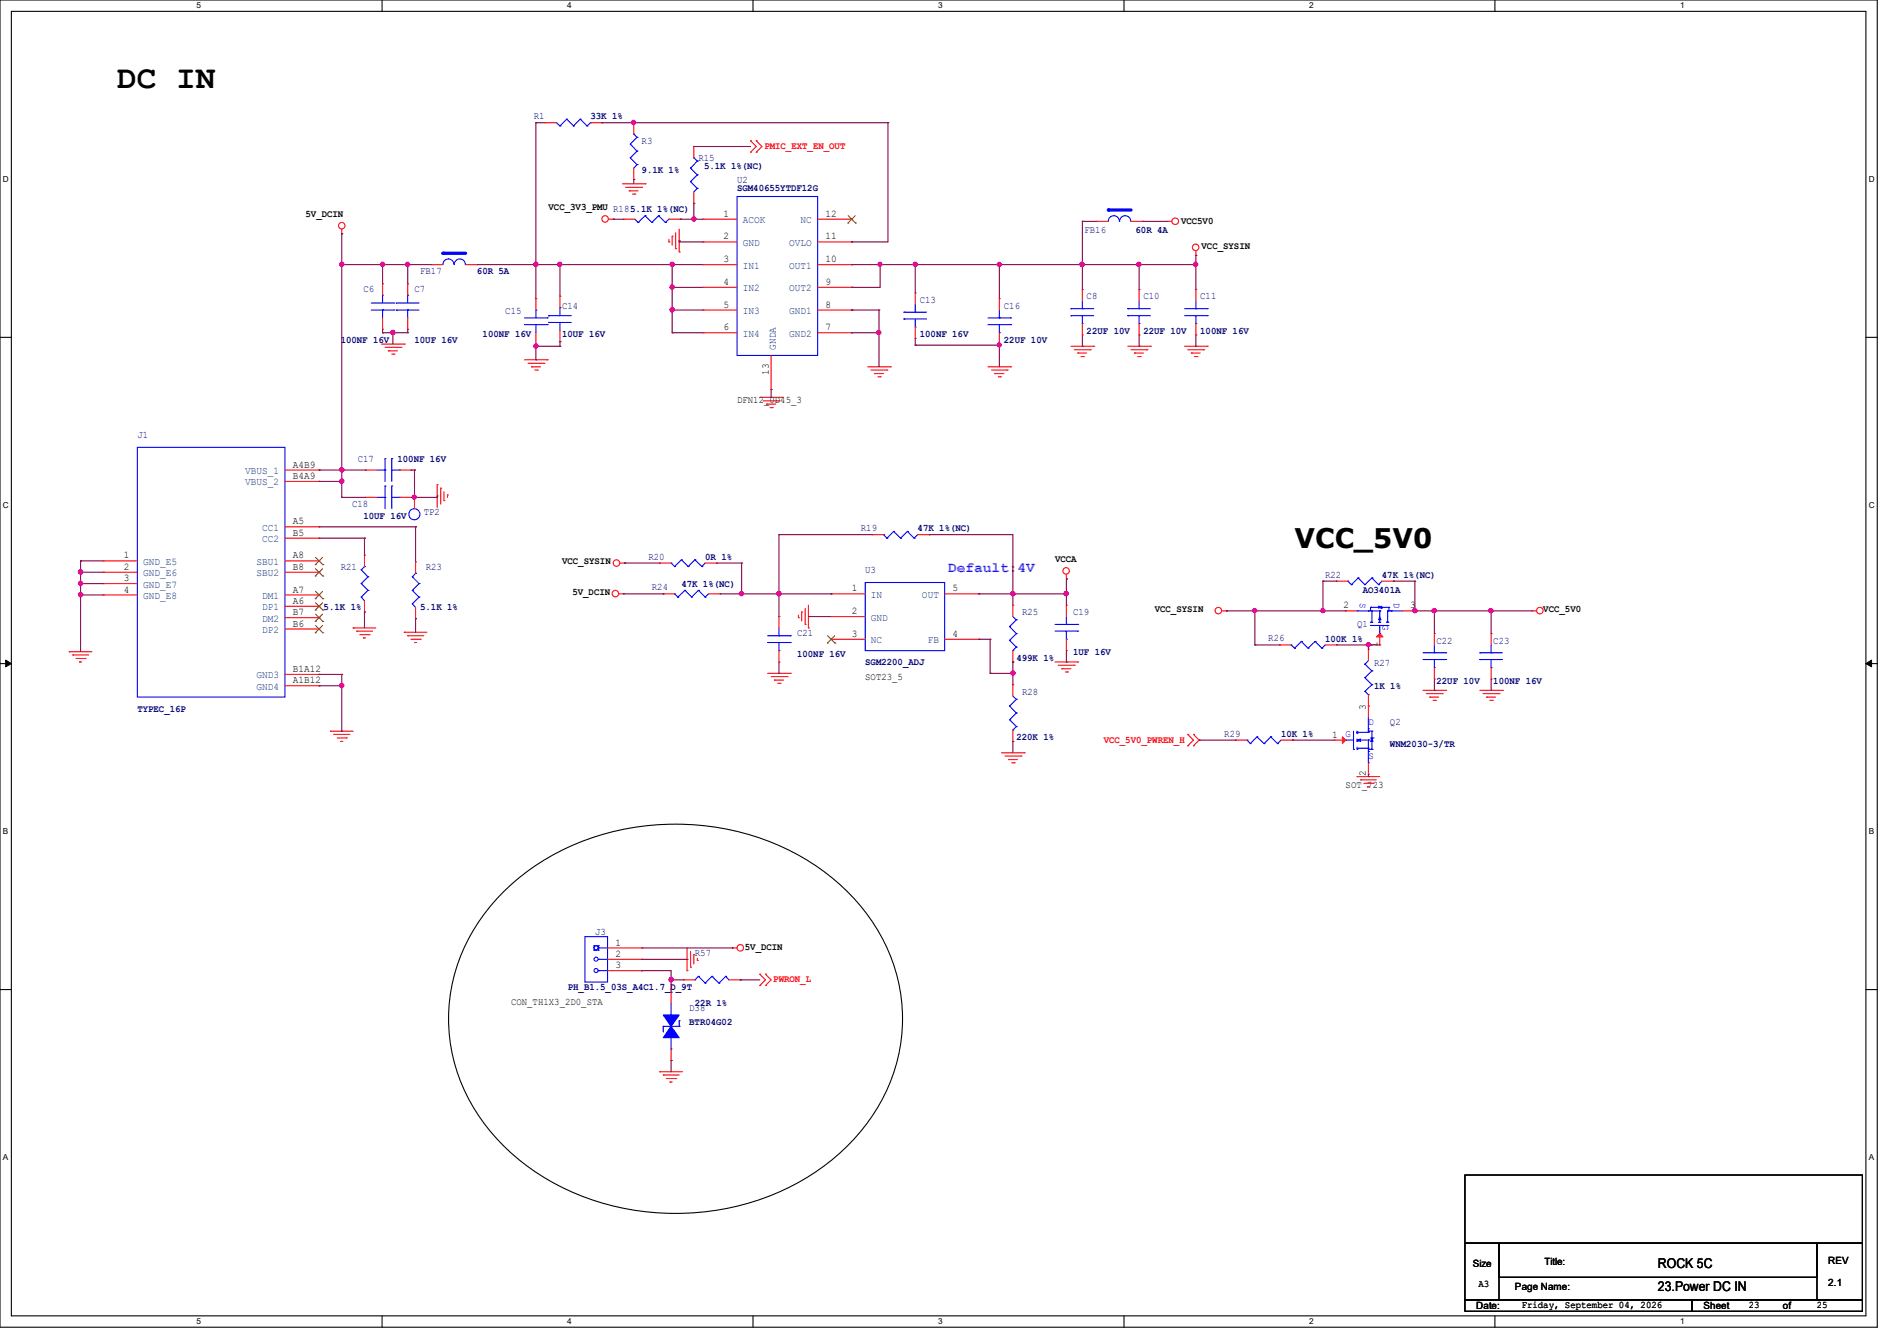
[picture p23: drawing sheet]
<svg xmlns="http://www.w3.org/2000/svg" width="297mm" height="210mm" viewBox="0 0 297 210" stroke-linecap="round" stroke-linejoin="round" font-family="sans-serif">
<defs><g id="words">
<text font-size="5.1" x="18.3" y="13.7">DC IN</text>
<text font-size="4.2" x="202.7" y="85.9">VCC_5V0</text>
<text font-size="2.3" fill="#7f00ff" x="148.5" y="89.5">Default:4V</text>
<g font-size="2.1">
<text x="259.6" y="202.1">23.Power DC IN</text>
<text x="259.6" y="198.6">ROCK 5C</text>
</g>
<g font-size="1.6" fill="#00007f">
<text x="83.6" y="18.7">R1</text>
<text x="92.5" y="18.7">33K 1%</text>
<text x="100.5" y="22.6">R3</text>
<text x="100.5" y="27.1">9.1K 1%</text>
<text x="109.3" y="25.2">R15</text>
<text x="110.2" y="26.5">5.1K 1%(NC)</text>
<text x="115.4" y="28.6">U2</text>
<text x="115.4" y="29.9">SGM40655YTDF12G</text>
<text x="169.8" y="36.4">FB16</text>
<text x="177.8" y="36.5">60R 4A</text>
<text x="56.9" y="45.7">C6</text>
<text x="64.9" y="45.7">C7</text>
<text x="65.8" y="42.8">FB17</text>
<text x="74.7" y="42.9">60R 5A</text>
<text x="144" y="47.5">C13</text>
<text x="170.1" y="46.9">C8</text>
<text x="179" y="46.9">C10</text>
<text x="187.9" y="46.9">C11</text>
<text x="53.3" y="53.7">100NF 16V</text>
<text x="64.9" y="53.7">10UF 16V</text>
<text x="75.6" y="52.8">100NF 16V</text>
<text x="79.1" y="49.2">C15</text>
<text x="88" y="48.3">C14</text>
<text x="88" y="52.8">10UF 16V</text>
<text x="144" y="52.8">100NF 16V</text>
<text x="157.2" y="48.3">C16</text>
<text x="157.2" y="53.7">22UF 10V</text>
<text x="170.1" y="52.3">22UF 10V</text>
<text x="179" y="52.3">22UF 10V</text>
<text x="187.9" y="52.3">100NF 16V</text>
<text x="21.5" y="68.6">J1</text>
<text x="56" y="72.3">C17</text>
<text x="62.2" y="72.4">100NF 16V</text>
<text x="55.1" y="79.5">C18</text>
<text x="56.9" y="81.3">10UF 16V</text>
<text x="66.3" y="80.7">TP2</text>
<text x="134.8" y="83.2">R19</text>
<text x="143.7" y="83.2">47K 1%(NC)</text>
<text x="53.3" y="89.2">R21</text>
<text x="66.7" y="89.2">R23</text>
<text x="101.5" y="87.6">R20</text>
<text x="110.4" y="87.7">0R 1%</text>
<text x="135.5" y="89.8">U3</text>
<text x="50.7" y="95.5">5.1K 1%</text>
<text x="65.8" y="95.5">5.1K 1%</text>
<text x="102.1" y="92.5">R24</text>
<text x="106.7" y="91.9">47K 1%(NC)</text>
<text x="207.5" y="90.5">R22</text>
<text x="213.4" y="92.8">AO3401A</text>
<text x="216.4" y="90.5">47K 1%(NC)</text>
<text x="124.8" y="99.6">C21</text>
<text x="160" y="96.3">R25</text>
<text x="168" y="96.3">C19</text>
<text x="198.6" y="100.5">R26</text>
<text x="207.5" y="100.5">100K 1%</text>
<text x="212.5" y="98.1">Q1</text>
<text x="224.9" y="100.8">C22</text>
<text x="233.8" y="100.8">C23</text>
<text x="124.8" y="103">100NF 16V</text>
<text x="135.5" y="104.2">SGM2200_ADJ</text>
<text x="159.1" y="103.5">499K 1%</text>
<text x="168" y="102.6">1UF 16V</text>
<text x="215.1" y="104.3">R27</text>
<text x="215.1" y="107.9">1K 1%</text>
<text x="224.9" y="107.1">22UF 10V</text>
<text x="233.8" y="107.1">100NF 16V</text>
<text x="21.5" y="111.5">TYPEC_16P</text>
<text x="160" y="108.8">R28</text>
<text x="217.6" y="113.6">Q2</text>
<text x="159.1" y="115.9">220K 1%</text>
<text x="191.7" y="115.4">R29</text>
<text x="200.6" y="115.4">10K 1%</text>
<text x="217.6" y="117">WNM2030-3/TR</text>
<text x="93.2" y="146.5">J3</text>
<text x="108.8" y="149.7">R57</text>
<text x="88.9" y="155.1">PH_B1.5_03S_A4C1.7_D_9T</text>
<text x="107.9" y="158.4">D38</text>
<text x="107.9" y="160.6">BTR04G02</text>
<text x="108.8" y="157.6">22R 1%</text>
</g>
<g font-size="1.6" fill="#f00">
<text x="119.7" y="23.3">PMIC_EXT_EN_OUT</text>
<text x="172.8" y="116.3">VCC_5V0_PWREN_H</text>
<text x="121.1" y="153.8">PWRON_L</text>
</g>
<g font-size="1.6">
<text x="47.8" y="34">5V_DCIN</text>
<text x="85.9" y="32.9">VCC_3V3_PMU R185.1K 1%(NC)</text>
<text x="113.3" y="34">1</text>
<text x="129.2" y="34">12</text>
<text x="184.9" y="35.1">VCC5V0</text>
<text x="113.3" y="37.5">2</text>
<text x="113.3" y="41.1">3</text>
<text x="129.2" y="37.5">11</text>
<text x="129.2" y="41.1">10</text>
<text x="188.1" y="38.9">VCC_SYSIN</text>
<text x="113.3" y="44.6">4</text>
<text x="129.2" y="44.6">9</text>
<text x="113.3" y="51.7">6</text>
<text x="113.3" y="48.2">5</text>
<text x="129.2" y="51.7">7</text>
<text x="129.2" y="48.2">8</text>
<text x="120.4" y="58.7" transform="rotate(-90 120.4 58.7)">13</text>
<text x="115.4" y="63.1">DFN12_0D45_3</text>
<text x="45.8" y="73.2">A4B9</text>
<text x="45.8" y="75">B4A9</text>
<text x="45.8" y="82.1">A5</text>
<text x="45.8" y="83.9">B5</text>
<text x="19.4" y="87.5">1</text>
<text x="19.4" y="89.2">2</text>
<text x="45.8" y="87.5">A8</text>
<text x="45.8" y="89.2">B8</text>
<text x="88" y="88.4">VCC_SYSIN</text>
<text x="165.2" y="88.1">VCCA</text>
<text x="19.4" y="91">3</text>
<text x="19.4" y="92.8">4</text>
<text x="45.8" y="94.6">A6</text>
<text x="45.8" y="92.8">A7</text>
<text x="89.6" y="93.2">5V_DCIN</text>
<text x="133.3" y="92.6">1</text>
<text x="149.1" y="92.6">5</text>
<text x="180.8" y="95.8">VCC_SYSIN</text>
<text x="210.4" y="95.3">2</text>
<text x="220.8" y="95.3">3</text>
<text x="241.6" y="95.8">VCC_5V0</text>
<text x="45.8" y="96.4">B7</text>
<text x="45.8" y="98.1">B6</text>
<text x="133.3" y="96.2">2</text>
<text x="133.3" y="99.7">3</text>
<text x="149.1" y="99.7">4</text>
<text x="215.6" y="101.3" transform="rotate(-90 215.6 101.3)">1</text>
<text x="45.8" y="107">A1B12</text>
<text x="45.8" y="105.2">B1A12</text>
<text x="135.5" y="106.5">SOT23_5</text>
<text x="213.9" y="111.1" transform="rotate(-90 213.9 111.1)">3</text>
<text x="208.6" y="115.5">1</text>
<text x="210.7" y="123.4">SOT_723</text>
<text x="213.9" y="121.6" transform="rotate(-90 213.9 121.6)">2</text>
<text x="96.4" y="148.1">1</text>
<text x="96.4" y="149.9">2</text>
<text x="116.6" y="148.8">5V_DCIN</text>
<text x="96.4" y="151.6">3</text>
<text x="80" y="157.3">CON_TH1X3_2D0_STA</text>
<text x="286.3" y="197.9">REV</text>
<text x="230.6" y="198.5">Size</text>
<text x="231.5" y="201.6">A3</text>
<text x="237.2" y="202">Page Name:</text>
<text x="241.8" y="198.1">Title:</text>
<text x="286.3" y="201.5">2.1</text>
<text x="231.1" y="205">Date:</text>
<text x="238.2" y="204.8">Friday, September 04, 2026</text>
<text x="266.7" y="205">Sheet</text>
<text x="273.8" y="204.8">23</text>
<text x="279.1" y="205">of</text>
<text x="284.5" y="204.8">25</text>
</g>
<g font-size="1.6" fill="#003f7f">
<text x="116.3" y="35">ACOK</text>
<text x="125.3" y="35">NC</text>
<text x="116.3" y="38.5">GND</text>
<text x="123.6" y="38.5">OVLO</text>
<text x="116.3" y="42.1">IN1</text>
<text x="116.3" y="45.6">IN2</text>
<text x="123.6" y="42.1">OUT1</text>
<text x="123.6" y="45.6">OUT2</text>
<text x="116.3" y="52.7">IN4</text>
<text x="116.3" y="49.2">IN3</text>
<text x="123.6" y="52.7">GND2</text>
<text x="123.6" y="49.2">GND1</text>
<text x="121.5" y="54.8" transform="rotate(-90 121.5 54.8)">GNDA</text>
<text x="38.4" y="74.3">VBUS_1</text>
<text x="38.4" y="76">VBUS_2</text>
<text x="41.1" y="83.1">CC1</text>
<text x="22.4" y="88.5">GND_E5</text>
<text x="40.2" y="88.5">SBU1</text>
<text x="41.1" y="84.9">CC2</text>
<text x="22.4" y="90.3">GND_E6</text>
<text x="22.4" y="92">GND_E7</text>
<text x="22.4" y="93.8">GND_E8</text>
<text x="40.2" y="90.3">SBU2</text>
<text x="41.1" y="95.6">DP1</text>
<text x="41.1" y="93.8">DM1</text>
<text x="136.4" y="93.6">IN</text>
<text x="144.4" y="93.6">OUT</text>
<text x="41.1" y="97.4">DM2</text>
<text x="41.1" y="99.1">DP2</text>
<text x="136.4" y="97.2">GND</text>
<text x="136.4" y="100.8">NC</text>
<text x="145.2" y="100.8">FB</text>
<text x="40.2" y="106.3">GND3</text>
<text x="40.2" y="108">GND4</text>
</g>
<g font-size="1.6" fill="#00f">
<text x="212.9" y="94.4" transform="rotate(90 212.9 94.4)">S</text>
<text x="218.2" y="94.4" transform="rotate(90 218.2 94.4)">D</text>
<text x="216.4" y="98" transform="rotate(90 216.4 98)">G</text>
<text x="214.2" y="113.6">D</text>
<text x="210.7" y="115.4">G</text>
<text x="214.2" y="118.9">S</text>
</g>
<g font-size="1.3">
<text x="30.8" y="1.3">5</text>
<text x="88.8" y="1.3">4</text>
<text x="146.9" y="1.3">3</text>
<text x="205" y="1.3">2</text>
<text x="263.1" y="1.3">1</text>
<text x=".5" y="28.4">D</text>
<text x="292.6" y="28.4">D</text>
<text x=".5" y="79.5">C</text>
<text x="292.6" y="79.5">C</text>
<text x=".5" y="130.6">B</text>
<text x="292.6" y="130.6">B</text>
<text x=".5" y="181.7">A</text>
<text x="292.6" y="181.7">A</text>
<text x="30.8" y="207.4">5</text>
<text x="88.8" y="207.4">4</text>
<text x="146.9" y="207.4">3</text>
<text x="205" y="207.4">2</text>
<text x="263.1" y="207.4">1</text>
</g>
</g></defs>
<path d="M0 0h293.9v207.9h-293.9zM1.8 1.8h290.3v204.3h-290.3z" fill="none" stroke="#000" stroke-width=".17"/>
<g fill="#fff">
<path d="M30.8 .2h.7v1.4h-.7z"/>
<path d="M30.8 206.2h.7v1.4h-.7z"/>
</g>
<path d="M59.8 0v1.8M59.8 206.1v1.8" fill="none" stroke="#000" stroke-width=".17"/>
<g fill="#fff">
<path d="M88.8 .2h.7v1.4h-.7z"/>
<path d="M88.8 206.2h.7v1.4h-.7z"/>
</g>
<path d="M117.9 0v1.8M117.9 206.1v1.8" fill="none" stroke="#000" stroke-width=".17"/>
<g fill="#fff">
<path d="M146.9 .2h.7v1.4h-.7z"/>
<path d="M146.9 206.2h.7v1.4h-.7z"/>
</g>
<path d="M176 0v1.8M176 206.1v1.8" fill="none" stroke="#000" stroke-width=".17"/>
<g fill="#fff">
<path d="M205 .2h.7v1.4h-.7z"/>
<path d="M205 206.2h.7v1.4h-.7z"/>
</g>
<path d="M234.1 0v1.8M234.1 206.1v1.8" fill="none" stroke="#000" stroke-width=".17"/>
<g fill="#fff">
<path d="M263.1 .2h.6v1.4h-.6z"/>
<path d="M263.1 206.2h.6v1.4h-.6z"/>
<path d="M.5 27.3h.9v1.4h-.9z"/>
<path d="M292.6 27.3h.9v1.4h-.9z"/>
<path d="M.5 78.4h.9v1.4h-.9z"/>
<path d="M292.6 78.4h.9v1.4h-.9z"/>
</g>
<path d="M0 52.8h1.8M292.1 52.8h1.8" fill="none" stroke="#000" stroke-width=".17"/>
<g fill="#fff">
<path d="M.5 129.5h.8v1.4h-.8z"/>
<path d="M292.6 129.5h.8v1.4h-.8z"/>
</g>
<path d="M0 103.9h1.8M292.1 103.9h1.8" fill="none" stroke="#000" stroke-width=".17"/>
<path d="M.9 103.4l.9 .5-.9 .5zM292.1 103.9l.9-.5v1z" fill="#000" stroke="#000" stroke-width=".16"/>
<g fill="#fff">
<path d="M.5 180.5h.8v1.4h-.8z"/>
<path d="M292.6 180.5h.8v1.4h-.8z"/>
</g>
<path d="M0 155h1.8M78.3 140.3a38.3 38.3 0 0 1 30-11.1 37.3 37.3 0 0 1 26.4 12.7 27.1 27.1 0 0 1-1.4 36.9 38.3 38.3 0 0 1-30.1 11.2 37.3 37.3 0 0 1-26.4-12.8 27.1 27.1 0 0 1 1.5-36.9zM292.1 155h1.8M229.4 184h62.2v10.7h-62.2zM229.4 194.7h5.3v8.9h-5.3zM234.7 194.7h49.8v5.3h-49.8zM284.5 194.7h7.1v8.9h-7.1zM229.4 203.6h35.5v1.8h-35.5zM234.7 203.6h53.3M264.9 203.6h26.7v1.8h-26.7zM288 203.6h.1" fill="none" stroke="#000" stroke-width=".17"/>
<g fill="none" stroke="#f00" stroke-width=".17">
<path d="M99.2 19.2h.1M99.2 19.2v1.8M53.5 36.6h.1M53.5 35.9v.7M95.3 34.3h.7M96 34.3h.1M97.5 28.8h3.5M98 29.3h2.5M98.5 29.9h.1M98.5 29.9h1.4M99 30.4h.4M99.2 28.1h.1"/>
<path d="M99.2 26.3v1.8M99.4 30.4h.1M100.5 29.3h.1M101 28.8h.1M104.7 37.9h.1M104.7 37.5v.4M105.2 37h.1M105.2 37v1.4M105.8 38.9h.1M105.8 36.4v2.5M106.3 39.5h.1M106.3 35.9v3.6"/>
<path d="M117.5 23.8h.1M117.5 22.1h.1M117.5 22.1l.9 .8-.9 .9M118.4 23.8h.1M118.4 22.1h.1M118.4 22.1l.9 .8-.9 .9M182.8 34.7h.1M182.8 34.7h.7M187.2 39.3v.7M59.7 53.9h3.6M60.3 54.4h2.5M60.8 54.9h.1"/>
<path d="M60.8 54.9h1.4M61.3 55.5h.4M61.7 55.5h.1M62.8 54.4h.1M63.3 53.9h.1M82.1 56.3h3.6M82.7 56.9h2.5M83.2 57.4h.1M83.2 57.4h1.4M83.7 58h.4M84.1 58h.1M85.2 56.9h.1"/>
<path d="M85.7 56.3h.1M135.8 57.4h3.6M136.4 58h2.5M136.9 58.5h.1M136.9 58.5h1.4M137.5 59h.3M137.8 59h.1M138.9 58h.1M139.4 57.4h.1M154.7 57.4h3.5M155.2 58h2.5M155.7 58.5h.1"/>
<path d="M155.7 58.5h1.5M156.3 59h.3M156.5 46.8h.1M156.5 53.9h.1M156.5 46.8v1.8M156.5 52.1v1.8M156.6 59h.1M157.7 58h.1M158.2 57.4h.1M167.7 54.2h3.5M168.2 54.8h2.5M168.7 55.3h.1"/>
<path d="M168.7 55.3h1.4M169.2 55.8h.4M169.6 55.8h.1M170.7 54.8h.1M171.2 54.2h.1M176.6 54.2h3.5M177.1 54.8h2.5M177.6 55.3h.1M177.6 55.3h1.4M178.1 55.8h.4M178.5 55.8h.1M179.6 54.8h.1"/>
<path d="M180.1 54.2h.1M185.5 54.2h3.5M186 54.8h2.5M186.5 55.3h.1M186.5 55.3h1.4M187 55.8h.4M187.2 40h.1M187.4 55.8h.1M188.5 54.8h.1M189 54.2h.1M68.5 75.9h.1M68.5 75.9v3.6"/>
<path d="M69 76.5h.1M69 76.5v2.5M69.5 78.4h.1M69.5 77v1.4M70.1 77.5h.1M70.1 77.5v.4M119 62.2h3.5M119.5 62.8h2.5M120 63.3h.1M120 63.3h1.5M120.6 63.8h.3M120.9 63.8h.1"/>
<path d="M122 62.8h.1M122.5 62.2h.1M55.3 98.3h.1M55.3 98.3h3.5M55.8 98.8h.1M55.8 98.8h2.5M56.3 99.4h1.5M56.9 99.9h.1M56.9 99.9h.3M57.8 99.4h.1M63.3 99h.1M63.3 99h3.5"/>
<path d="M63.8 99.6h.1M63.8 99.6h2.5M96.9 93h.7M97.1 88.2h.7M97.6 93h.1M97.8 88.2h.1M122 96.6h.1M122 96.6v1.7M125 96.7h.1M125 96.4v.3M125.5 95.8h.1M125.5 95.8v1.4"/>
<path d="M126.1 97.8h.1M126.1 95.3v2.5M126.6 98.3h.1M126.6 94.8v3.5M136.6 83.7h.1M136.6 83.7h1.7M143.7 83.7h1.8M145.5 83.7h.1M167 90.7h.1M167 94.8h.1M167 90v.7M167 94.8v1.8"/>
<path d="M191.3 95.7h.7M192 95.7h.1M239.9 95.7h.1M239.9 95.7h.7M10.8 102.1h.1M10.8 102.1h3.6M11.4 102.6h.1M11.4 102.6h2.5M11.9 103.1h1.4M12.4 103.7h.1M12.4 103.7h.4M13.3 103.1h.1"/>
<path d="M51.7 114.5h.1M51.7 114.5h3.6M52.3 115h.1M52.3 115h2.5M52.8 115.6h1.4M53.3 116.1h.1M53.3 116.1h.4M54.2 115.6h.1M64.3 100.1h1.5M64.9 100.6h.1M64.9 100.6h.3M65.8 100.1h.1"/>
<path d="M120.2 105.5h3.5M120.7 106h2.5M121.2 106.5h.1M121.2 106.5h1.5M121.8 107h.3M122 103.7h.1M122 101.9v1.8M122.1 107h.1M123.2 106h.1M123.7 105.5h.1M156.8 117.9h3.6M157.4 118.4h2.5"/>
<path d="M157.9 119h.1M157.9 119h1.4M158.4 119.5h.4M158.8 119.5h.1M159.9 118.4h.1M160.4 117.9h.1M165.2 103.7h3.5M165.7 104.2h2.5M166.2 104.7h.1M166.2 104.7h1.5M166.8 105.2h.3M167 101.9h.1"/>
<path d="M167 100.1v1.8M167.1 105.2h.1M168.2 104.2h.1M168.7 103.7h.1M186 116.8h.1M186 115h.1M186 115l.9 .9-.9 .9M186.9 115h.1M186.9 116.8h.1M186.9 115l.8 .9-.8 .9M200.4 101h.1M200.4 101h1.7"/>
<path d="M207.5 101h1.8M209.3 101h.1M222.8 108.1h3.6M223.3 108.6h2.5M223.9 109.2h.1M223.9 109.2h1.4M224.4 109.7h.3M224.7 109.7h.1M225.8 108.6h.1M226.4 108.1h.1M231.7 108.1h3.5M232.2 108.6h2.5"/>
<path d="M232.7 109.2h.1M232.7 109.2h1.4M233.3 109.7h.3M233.6 109.7h.1M234.7 108.6h.1M235.2 108.1h.1M212.5 121.6h.1M212.5 121.6h3.5M213 122.1h.1M213 122.1h2.5M213.5 122.7h1.5M214.1 123.2h.1"/>
<path d="M214.1 123.2h.3M215 122.7h.1M107.6 152h.1M107.6 148.5v3.5M108.1 151.5h.1M108.1 149v2.5M108.6 149.5h.1M108.6 149.5v1.5M109.2 150.4h.1M109.2 150.1v.3M114.7 148.5h.1M114.7 148.5h.7"/>
<path d="M119 154.3h.1M119 152.6h.1M119 152.6l.8 .9-.8 .8M119.8 154.3h.1M119.8 152.6h.1M119.8 152.6l.9 .9-.9 .8M103.3 167.9h.1M103.3 167.9h3.5M103.8 168.4h.1M103.8 168.4h2.5M104.4 168.9h1.4M104.9 169.5h.1"/>
<path d="M104.9 169.5h.3M105.8 168.9h.1"/>
<circle cx="53.5" cy="35.3" r=".51"/>
<circle cx="94.7" cy="34.3" r=".51"/>
<circle cx="184" cy="34.6" r=".52"/>
<circle cx="187.2" cy="38.7" r=".51"/>
<circle cx="96.4" cy="93" r=".51"/>
<circle cx="96.5" cy="88.2" r=".51"/>
<circle cx="166.9" cy="89.4" r=".51"/>
<circle cx="190.8" cy="95.6" r=".51"/>
<circle cx="241.1" cy="95.6" r=".51"/>
<circle cx="115.9" cy="148.4" r=".51"/>
</g>
<g fill="none" stroke="#00f" stroke-width=".17">
<path d="M98.7 24.7h.1M98.7 22.6h.1M98.7 24.7l1 1.1M98.7 22.6l1 1.1M99.2 21h.1M99.2 21l.5 .5M99.7 25.8h.1M99.7 23.7h.1M99.7 21.5h.1M99.7 25.8l-.5 .5M99.7 23.7l-1 1M99.7 21.5l-1 1.1"/>
<path d="M173.5 34.7a.87 .87 0 0 1 .9-.9 .87 .87 0 0 1 .9 .9M175.3 34.7a.87 .87 0 0 1 .9-.9 .87 .87 0 0 1 .8 .9M154.7 50.8h3.5M154.7 49.8h3.5M156.5 52.1h.1M156.5 49.8h.1M156.5 48.6v1.2M156.5 50.8v1.3M158.2 50.8h.1M158.2 49.8h.1M120.2 99.6h3.5M122 99.6h.1"/>
<path d="M122 98.3v1.3M123.7 99.6h.1M138.3 83.7h.1M138.3 83.7l.6 .6M138.9 84.3h.1M139.9 83.2h.1M139.9 83.2l1.1 1.1M139.9 83.2l-1 1.1M141 84.3h.1M142.1 83.2h.1M142.1 83.2l1 1.1M142.1 83.2l-1.1 1.1"/>
<path d="M143.1 84.3h.1M143.7 83.7l-.6 .6M165.2 98.8h3.5M165.2 97.8h3.5M167 97.8h.1M167 96.6v1.2M167 98.8v1.3M168.7 98.8h.1M168.7 97.8h.1M120.2 100.6h3.5M122 101.9h.1M122 100.6v1.3"/>
<path d="M123.7 100.6h.1M167 100.1h.1M202.1 101h.1M202.1 101l.6 .5M202.7 101.5h.1M203.8 100.5h.1M203.8 100.5l1 1M203.8 100.5l-1.1 1M204.8 101.5h.1M205.9 100.5h.1M205.9 100.5l1.1 1M205.9 100.5l-1.1 1"/>
<path d="M207 101.5h.1M207.5 101l-.5 .5"/>
</g>
<path d="M173.5 32.9h3.6" fill="none" stroke="#00f" stroke-width=".51"/>
<circle cx="173.5" cy="32.9" r=".25" fill="#00f"/>
<g fill="none" stroke="#f00" stroke-width=".17">
<path d="M85.3 19.2h.1M85.3 19.2h1.8M92.5 19.2h1.7M94.2 19.2h.1M110.1 34.3h.1M110.1 37.9h.1M110.1 37.9h5.3M110.1 34.3h5.3M128 37.9h5.4M128 34.3h5.4M133.4 37.9h.1M133.4 34.3h.1"/>
<path d="M171.7 34.7h.1M171.7 34.7h1.8M177.1 34.7h1.8M178.9 34.7h.1M59.9 51.6h.1M59.9 44.4h.1M59.9 44.4v1.8M59.9 49.8v1.8M63.8 51.6h.1M63.8 44.4h.1M63.8 44.4v1.8M63.8 49.8v1.8"/>
<path d="M87.7 53.5h.1M87.7 46.4h.1M87.7 46.4v1.8M87.7 51.7v1.8M110.1 52.1h.1M110.1 41.4h.1M110.1 45h.1M110.1 48.6h.1M110.1 52.1h5.3M110.1 41.4h5.3M110.1 45h5.3M110.1 48.6h5.3"/>
<path d="M120.7 55.7v5.3M128 52.1h5.4M128 41.4h5.4M128 45h5.4M128 48.6h5.4M133.4 52.1h.1M133.4 41.4h.1M133.4 45h.1M133.4 48.6h.1M169.5 45.3h.1M169.5 52.5h.1M169.5 45.3v1.8"/>
<path d="M169.5 50.7v1.8M187.2 45.3h.1M187.2 52.5h.1M187.2 45.3v1.8M187.2 50.7v1.8M120.7 61h.1M57.1 95.8h.1M57.1 87h.1M57.1 87v1.7M57.1 94.1v1.7M65.1 96.9h.1M65.1 88h.1"/>
<path d="M65.1 88v1.8M65.1 95.1v1.8M158.6 94.8h.1M158.6 94.8v1.8M210.7 95.7h.1M210.7 95.7h1.8M216 99.2v1.8M219.6 95.7h1.8M221.4 95.7h.1M158.6 103.7h.1M158.6 107.2h.1M158.6 116.1h.1"/>
<path d="M158.6 101.9v1.8M158.6 107.2v1.8M158.6 114.3v1.8M216 101h.1M95.1 148.5h5.4M95.1 150.2h5.4M95.1 152h5.4M100.5 148.5h.1M100.5 150.2h.1M100.5 152h.1M107 153.5h.1M107 153.5h1.8"/>
<path d="M114.1 153.5h1.8M115.9 153.5h.1"/>
</g>
<g fill="none" stroke="#00f" stroke-width=".17">
<path d="M87.1 19.2l.6 .5M87.7 19.7h.1M88.7 18.7h.1M88.7 18.7l-1 1M88.7 18.7l1.1 1M89.8 19.7h.1M90.8 18.7h.1M90.8 18.7l-1 1M90.8 18.7l1.1 1M91.9 19.7h.1M92.5 19.2h.1M92.5 19.2l-.6 .5"/>
<path d="M115.4 30.8h12.6v24.9h-12.6zM58.1 47.5h3.6M58.1 48.6h3.6M59.9 46.2h.1M59.9 48.6h.1M59.9 46.2v1.3M59.9 48.6v1.2M61.7 47.5h.1M61.7 48.6h.1M62.1 47.5h.1M62.1 48.6h.1M62.1 47.5h3.5"/>
<path d="M62.1 48.6h3.5M63.8 46.2h.1M63.8 48.6h.1M63.8 46.2v1.3M63.8 48.6v1.2M69.3 41.4a.87 .87 0 0 1 .9-.8 .87 .87 0 0 1 .9 .8M71.1 41.4a.87 .87 0 0 1 .9-.8 .87 .87 0 0 1 .9 .8M85.9 49.4h.1M85.9 50.5h.1M85.9 49.4h3.6M85.9 50.5h3.6M87.7 48.2h.1"/>
<path d="M87.7 50.5h.1M87.7 48.2v1.2M87.7 50.5v1.2M167.7 49.4h.1M167.7 48.3h.1M167.7 49.4h3.5M167.7 48.3h3.5M169.5 50.7h.1M169.5 48.3h.1M169.5 47.1v1.2M169.5 49.4v1.3M185.5 49.4h3.5"/>
<path d="M185.5 48.3h3.5M187.2 50.7h.1M187.2 48.3h.1M187.2 47.1v1.2M187.2 49.4v1.3M189 49.4h.1M189 48.3h.1M56.6 93.5h.1M56.6 91.4h.1M56.6 89.2h.1M56.6 93.5l.5 .6M56.6 91.4l1 1.1"/>
<path d="M56.6 89.2l1 1.1M57.1 88.7h.1M57.1 88.7l-.5 .5M57.6 92.5h.1M57.6 90.3h.1M57.6 92.5l-1 1M57.6 90.3l-1 1.1M64.6 94.6h.1M64.6 92.5h.1M64.6 90.3h.1M64.6 94.6l.5 .5M64.6 92.5l1 1"/>
<path d="M64.6 90.3l1 1.1M65.1 89.8h.1M65.1 89.8l-.5 .5M65.6 93.5h.1M65.6 91.4h.1M65.6 93.5l-1 1.1M65.6 91.4l-1 1.1M158.1 98.1h.1M158.1 98.1l1 1.1M158.6 96.6l.5 .5M159.1 97.1h.1M159.1 99.2h.1"/>
<path d="M159.1 97.1l-1 1M159.1 99.2l-1 1.1M212.5 95.7h.1M212.5 95.7h3.5M214.2 95.7h.1M214.6 95.1h.1M214.6 97.5h.1M214.6 98h.1M214.6 95.1v.6M214.6 95.1h1.3M214.6 97.5h.4M214.6 98h2.9"/>
<path d="M214.8 95.7h.1M214.8 95.7v1.8M215.9 97.5h.1M215.9 95h.1M215.9 97.5h.3M215.9 95v.3M216 99.2h.1M216 95.7h.1M216 97.1h.1M216 95.7v.9M216 97.1v.4M216 98v1.2"/>
<path d="M216.4 95.1h1.1M217.1 97.5h.1M217.1 97.5h.4M217.3 95.7h.1M217.3 97.5h.1M217.3 95.7h2.3M217.3 95.7v1.8M217.5 95.1h.1M217.5 95.7h.1M217.5 95.1v.6M217.8 95.7h.1M158.1 100.3h.1"/>
<path d="M158.1 110.6h.1M158.1 112.7h.1M158.1 100.3l1 1M158.1 110.6l1 1.1M158.1 112.7l1 1.1M158.6 101.9h.1M158.6 114.3h.1M158.6 109l.5 .5M159.1 101.3h.1M159.1 109.5h.1M159.1 111.7h.1M159.1 113.8h.1"/>
<path d="M159.1 101.3l-.5 .6M159.1 109.5l-1 1.1M159.1 111.7l-1 1M159.1 113.8l-.5 .5M91.6 146.7h3.5v7.1h-3.5zM93 148.8h.1M93 148.1h.1M93 148.1h.7M93 148.8h.7M93 148.1v.7M93.7 152h.1M93.7 150.2h.1"/>
<path d="M93.7 148.1h.1M93.7 148.5h.1M93.7 148.8h.1M93.7 152h1.4M93.7 150.2h1.4M93.7 148.5h1.4M93.7 148.1v.7M108.8 153.5h.1M109.3 152.9h.1M109.3 152.9l1.1 1.1M109.3 152.9l-.5 .6M110.4 154h.1"/>
<path d="M111.5 152.9h.1M111.5 152.9l1.1 1.1M111.5 152.9l-1.1 1.1M112.6 154h.1M113.6 152.9h.1M113.6 152.9l.5 .6M113.6 152.9l-1 1.1"/>
<circle cx="93.3" cy="152" r=".32"/>
<circle cx="93.3" cy="148.4" r=".32"/>
<circle cx="93.3" cy="150.2" r=".32"/>
</g>
<g fill="#00f" stroke="#00f" stroke-width=".17">
<path d="M215.9 95.1l.5-.1v.3z" fill-rule="evenodd"/>
<path d="M216 96.6l.2 .5h-.3z" fill-rule="evenodd"/>
</g>
<path d="M215.5 99.7l.5-.5 .5 .5z" fill="#f00" stroke="#f00" stroke-width=".17"/>
<path d="M132.8 34.9h.1M132.8 33.8l1.1 1.1M133.9 33.8l-1.1 1.1M133.9 34.9h.1" fill="none" stroke="#7f3f00" stroke-width=".16"/>
<path d="M69.3 39.7h3.6" fill="none" stroke="#00f" stroke-width=".51"/>
<circle cx="69.3" cy="39.7" r=".25" fill="#00f"/>
<g fill="none" stroke="#f00" stroke-width=".17">
<path d="M97.6 34.3h.1M97.6 34.3h1.8M104.7 34.3h1.8M106.5 34.3h.1M108.6 31.8h.1M108.6 22.9h.1M108.6 22.9v1.8M108.6 30.1v1.7M67.6 41.4h.1M67.6 41.4h1.7M72.9 41.4h1.8M74.7 41.4h.1"/>
<path d="M83.9 53.9h.1M83.9 46.8h.1M83.9 46.8v1.8M83.9 52.1v1.8M143.3 45.9h.1M143.3 53h.1M143.3 45.9v1.8M143.3 51.2v1.8M178.4 45.3h.1M178.4 52.5h.1M178.4 45.3v1.8M178.4 50.7v1.8"/>
<path d="M44.6 73.6h5.4M44.6 75.4h5.4M50 73.6h.1M50 75.4h.1M57.2 73.6h.1M57.2 77.9h.1M57.2 73.6h1.8M57.2 77.9h1.8M62.6 73.6h1.7M62.6 77.9h1.7M64.3 73.6h.1M64.3 77.9h.1"/>
<path d="M64.9 77.9h.1M64.9 77.9v1.8M16.2 87.8h.1M16.2 89.6h.1M16.2 91.4h.1M16.2 93.2h.1M16.2 93.2h5.3M16.2 87.8h5.3M16.2 89.6h5.3M16.2 91.4h5.3M44.6 82.5h5.4M44.6 95h5.4"/>
<path d="M44.6 93.2h5.4M44.6 87.8h5.4M44.6 89.6h5.4M44.6 96.7h5.4M44.6 98.5h5.4M44.6 84.3h5.4M50 82.5h.1M50 95h.1M50 93.2h.1M50 87.8h.1M50 89.6h.1M50 96.7h.1"/>
<path d="M50 98.5h.1M50 84.3h.1M103.3 88.2h.1M103.3 88.2h1.8M103.8 93h.1M103.8 93h1.8M110.4 88.2h1.8M111 93h1.7M112.2 88.2h.1M112.7 93h.1M130.1 93h.1M130.1 96.6h.1"/>
<path d="M130.1 93h5.4M130.1 96.6h5.4M147.9 93h5.3M153.2 93h.1M209.3 91h.1M209.3 91h1.7M216.4 91h1.7M218.1 91h.1M224.6 99.2h.1M224.6 99.2v1.8M233.5 99.2h.1M233.5 99.2v1.8"/>
<path d="M44.6 107.4h5.4M44.6 105.6h5.4M50 107.4h.1M50 105.6h.1M130.1 100.1h.1M130.1 100.1h5.4M147.9 100.1h5.3M153.2 100.1h.1M193.5 115.9h.1M193.5 115.9h1.7M200.6 115.9h1.8M202.4 115.9h.1"/>
<path d="M208.9 115.9h.1M208.9 115.9h1.8M214.2 101.7h.1M214.2 110.6h.1M214.2 101.7v1.8M214.2 108.8v3.6M214.2 119.5v1.7M224.6 106.3h.1M224.6 104.6v1.7M233.5 106.3h.1M233.5 104.6v1.7M214.2 121.2h.1"/>
<path d="M105.1 155.4h.1M105.1 155.4v1.8M105.1 166.1h.1M105.1 164.3v1.8"/>
</g>
<g fill="none" stroke="#00f" stroke-width=".17">
<path d="M99.4 34.3l.5 .5M99.9 34.8h.1M101 33.8h.1M101 33.8l-1.1 1M101 33.8l1.1 1M102.1 34.8h.1M103.1 33.8h.1M103.1 33.8l-1 1M103.1 33.8l1.1 1M104.2 34.8h.1M104.7 34.3h.1M104.7 34.3l-.5 .5"/>
<path d="M108.1 28.4h.1M108.1 26.3h.1M108.1 28.4l1.1 1.1M108.1 26.3l1.1 1.1M108.6 24.7h.1M108.6 24.7l.6 .5M109.2 29.5h.1M109.2 27.4h.1M109.2 25.2h.1M109.2 29.5l-.6 .6M109.2 27.4l-1.1 1M109.2 25.2l-1.1 1.1"/>
<path d="M82.1 49.8h3.6M82.1 50.8h3.6M83.9 48.6h.1M83.9 50.8h.1M83.9 48.6v1.2M83.9 50.8v1.3M85.7 49.8h.1M85.7 50.8h.1M141.5 50h.1M141.5 48.9h.1M141.5 50h3.6M141.5 48.9h3.6"/>
<path d="M143.3 51.2h.1M143.3 48.9h.1M143.3 47.7v1.2M143.3 50v1.2M176.6 49.4h.1M176.6 48.3h.1M176.6 49.4h3.5M176.6 48.3h3.5M178.4 50.7h.1M178.4 48.3h.1M178.4 47.1v1.2M178.4 49.4v1.3"/>
<path d="M21.5 70.1h23.1v39.1h-23.1zM59 73.6h1.3M59 77.9h1.3M60.3 73.6h.1M60.3 71.8h.1M60.3 77.9h.1M60.3 76.1h.1M60.3 71.8v3.6M60.3 76.1v3.6M61.3 71.8h.1M61.3 76.1h.1M61.3 73.6h1.3"/>
<path d="M61.3 71.8v3.6M61.3 76.1v3.6M61.3 77.9h1.3M62.6 73.6h.1M62.6 77.9h.1M105.1 88.2h.1M105.1 88.2l.5 .5M105.6 93h.1M105.6 88.7h.1M105.6 93l.5 .5M106.1 93.5h.1M106.7 87.7h.1"/>
<path d="M106.7 87.7l1 1M106.7 87.7l-1.1 1M107.2 92.5h.1M107.2 92.5l1.1 1M107.2 92.5l-1.1 1M107.7 88.7h.1M108.3 93.5h.1M108.8 87.7h.1M108.8 87.7l1.1 1M108.8 87.7l-1.1 1M109.3 92.5h.1M109.3 92.5l1.1 1"/>
<path d="M109.3 92.5l-1 1M109.9 88.7h.1M110.4 93.5h.1M110.4 88.2l-.5 .5M111 93l-.6 .5M135.5 91.2h12.4v10.7h-12.4zM211 91h.1M211 91l.6 .6M211.6 91.6h.1M212.6 90.5h.1M212.6 90.5l1.1 1.1M212.6 90.5l-1 1.1"/>
<path d="M213.7 91.6h.1M214.8 90.5h.1M214.8 90.5l1.1 1.1M214.8 90.5l-1.1 1.1M215.9 91.6h.1M216.4 91l-.5 .6M195.2 115.9h.1M195.2 115.9l.5 .6M195.7 116.5h.1M196.8 115.4h.1M196.8 115.4l1.1 1.1M196.8 115.4l-1.1 1.1"/>
<path d="M197.9 116.5h.1M199 115.4h.1M199 115.4l1 1.1M199 115.4l-1.1 1.1M200 116.5h.1M200.6 115.9l-.6 .6M210.7 115.9h.1M210.7 115.9h1.2M211.9 117.3h.1M211.9 114.5v2.8M212.5 114.7h.1M212.5 116.1h.1"/>
<path d="M212.5 117.3h.1M212.5 114.9h.1M212.5 114.7h1.7M212.5 117.2h1.7M212.5 114.5v.4M212.5 115.7v.4M212.5 117v.3M213 115.9h1.2M213.7 104h.1M213.7 106.1h.1M213.7 108.3h.1M213.7 104l1.1 1.1"/>
<path d="M213.7 106.1l1.1 1.1M213.7 108.3l.5 .5M214.2 108.8h.1M214.2 114.7h.1M214.2 117.2h.1M214.2 117.7h.1M214.2 114.5h.1M214.2 115.9h.1M214.2 119.5h.1M214.2 114.1h.1M214.2 103.5l-.5 .5M214.2 112.4v2.3"/>
<path d="M214.2 115.9v3.6M214.2 117.3h.6M214.2 114.5h.6M214.6 115.6h.4M214.8 105.1h.1M214.8 107.2h.1M214.8 117.3h.1M214.8 114.5h.1M214.8 105.1l-1.1 1M214.8 107.2l-1.1 1.1M214.8 114.5v1.1M214.8 116.1v1.2"/>
<path d="M215 115.6h.1M222.8 103.3h3.6M222.8 102.2h3.6M224.6 104.6h.1M224.6 102.2h.1M224.6 101v1.2M224.6 103.3v1.3M226.4 103.3h.1M226.4 102.2h.1M231.7 103.3h.1M231.7 102.2h.1M231.7 103.3h3.5"/>
<path d="M231.7 102.2h3.5M233.5 104.6h.1M233.5 102.2h.1M233.5 101v1.2M233.5 103.3v1.3M105.1 159h.1M105.1 157.2v1.8M106.3 159.9h.1M106.3 159.9v.8M103.8 160.7h.1M103.8 160.7v.9M103.8 160.7h2.5"/>
<path d="M105.1 164.3h.1M105.1 162.5v1.8M106.3 160.7h.1"/>
<circle cx="64.9" cy="80.5" r=".87"/>
</g>
<g fill="none" stroke="#7f3f00" stroke-width=".16">
<path d="M49.4 95.5h.1M49.4 93.8h.1M49.4 88.4h.1M49.4 90.2h.1M49.4 97.3h.1M49.4 99.1h.1M49.4 94.4l1.1 1.1M49.4 92.6l1.1 1.2M49.4 87.3l1.1 1.1M49.4 89.1l1.1 1.1M49.4 96.2l1.1 1.1M49.4 98l1.1 1.1"/>
<path d="M50.5 94.4l-1.1 1.1M50.5 92.6l-1.1 1.2M50.5 87.3l-1.1 1.1M50.5 89.1l-1.1 1.1M50.5 96.2l-1.1 1.1M50.5 98l-1.1 1.1M50.5 95.5h.1M50.5 93.8h.1M50.5 88.4h.1M50.5 90.2h.1M50.5 97.3h.1M50.5 99.1h.1"/>
<path d="M129.6 99.6l1.1 1.1M130.7 99.6l-1.2 1.1M129.5 100.7h.1M130.7 100.7h.1"/>
</g>
<g fill="#00f" stroke="#00f" stroke-width=".17">
<path d="M212.5 115.9l.5-.2v.4z"/>
<path d="M214.8 115.6l.2 .5h-.4z"/>
<path d="M103.8 159h2.5l-1.2 1.7z" fill-rule="evenodd"/>
<path d="M105.1 160.7l1.2 1.8h-2.5z" fill-rule="evenodd"/>
</g>
<path d="M210.2 115.4l.5 .5-.5 .5z" fill="#f00" stroke="#f00" stroke-width=".17"/>
<g fill="none" stroke="#7f003f" stroke-width=".17">
<path d="M83.9 19.2h.1M83.9 19.2v27.6M83.9 19.2h1.4M94.2 19.2h.1M94.2 19.2h44.8M99.2 19.2h.1M139 19.2h.1M139 19.2v18.7h-5.6M53.5 36.6h.1M53.5 36.6v41.3M96 34.3h.1M96 34.3h1.6"/>
<path d="M99.2 28.1h.1M99.2 28.1v.7M106.3 37.7h.1M106.3 37.9h.1M106.3 37.9h3.8M106.3 37.7v.2M106.5 34.3h.1M106.5 34.3h3.6M108.6 34.3h.1M108.6 31.8h.1M108.6 22.9h.1M108.6 31.8v2.5"/>
<path d="M108.6 22.9h8.9M133.4 37.9h.1M169.5 34.7h.1M169.5 34.7h2.2M169.5 34.7v10.6M178.9 34.7h.1M178.9 34.7h3.9M53.5 41.4h.1M53.5 41.4h14.1M59.9 52.1h.1M59.9 41.4h.1M59.9 41.4v3"/>
<path d="M59.9 51.6v.5M59.9 52.1h3.9M61.5 52.1h.1M61.5 52.1v1.8M63.8 52.1h.1M63.8 41.4h.1M63.8 41.4v3M63.8 51.6v.5M74.7 41.4h35.4M83.9 56.3h.1M83.9 41.4h.1M83.9 54.2h.1"/>
<path d="M83.9 53.9v2.4M83.9 54.2h3.8M87.7 53.5h.1M87.7 41.4h.1M87.7 54.2h.1M87.7 41.4v5M87.7 53.5v.7M105.2 52.1h.1M105.2 41.4h.1M105.2 48.6h.1M105.2 45h.1M105.2 52.1h4.9"/>
<path d="M105.2 41.4v10.7M105.2 48.6h4.9M105.2 45h4.9M133.4 41.4h.1M133.4 45h.1M133.4 48.6h.1M133.4 52.1h.1M133.4 41.4h53.8M133.4 52.1h4.2M133.4 48.6h4.2M137.6 48.6h.1M137.6 52.1h.1"/>
<path d="M137.6 48.6v8.8M137.8 41.4h.1M137.8 41.4v3.6h-4.4M143.3 54.1h.1M143.3 41.4h.1M143.3 41.4v4.5M143.3 53v1.1M143.3 54.1h13.2M156.5 54.1h.1M156.5 41.4h.1M156.5 41.4v5.4M156.5 53.9v3.5"/>
<path d="M169.5 54.2h.1M169.5 41.4h.1M169.5 52.5v1.7M178.4 54.2h.1M178.4 41.4h.1M178.4 41.4v3.9M178.4 52.5v1.7M187.2 54.2h.1M187.2 41.4h.1M187.2 40h.1M187.2 40v5.3M187.2 52.5v1.7"/>
<path d="M50 75.4h.1M50 73.6h.1M50 75.4h3.5M50 73.6h7.2M53.5 73.6h.1M53.5 77.9h.1M53.5 77.9h3.7M64.3 73.6h.6M64.9 73.6h.1M64.9 77.9h.1M64.9 73.6v4.3M68.5 77.7h.1"/>
<path d="M68.5 77.7v.2h-4.2M120.7 61h.1M120.7 61v1.2M12.6 87.8h.1M12.6 89.6h.1M12.6 91.4h.1M12.6 93.2h.1M12.6 87.8h3.6M12.6 87.8v14.3M12.6 89.6h3.6M12.6 91.4h3.6M12.6 93.2h3.6"/>
<path d="M50 82.5h15.1M50 84.3h7.1M57.1 95.8h.1M57.1 84.3h.1M57.1 84.3v2.7M57.1 95.8v2.5M65.1 96.9h.1M65.1 82.5h.1M65.1 82.5v5.5M65.1 96.9v2.1M97.6 93h6.2M97.8 88.2h.1"/>
<path d="M97.8 88.2h5.5M103.8 93h.1M112.2 88.2h3.9M112.7 93h17.4M116.1 93h.1M116.1 88.2h.1M116.1 88.2v4.8M122 93h.1M122 83.7h.1M122 83.7v12.9M122 83.7h14.6M126.6 96.6h.1"/>
<path d="M126.6 96.6h3.5M130.1 93h.1M145.5 83.7h.1M145.5 83.7h13.1v11.1M153.2 93h.1M153.2 93h13.8M158.6 93h.1M167 90.7h.1M167 93h.1M167 90.7v4.1M192 95.7h.1M192 95.7h18.7"/>
<path d="M196.5 95.7h.1M196.5 95.7v5.3M207.1 91h.1M207.1 95.7h.1M207.1 91h2.2M207.1 91v4.7M218.1 91h.1M218.1 91h3.4M221.4 95.7h18.5M221.5 91h.1M221.5 95.7h.1M221.5 91v4.7"/>
<path d="M224.6 95.7h.1M224.6 95.7v3.5M233.5 95.7h.1M233.5 95.7v3.5M50 105.6h.1M50 107.4h.1M50 105.6h3.5M50 107.4h3.5M53.5 105.6h.1M53.5 114.5h.1M53.5 105.6v8.9M122 105.5h.1"/>
<path d="M122 103.7v1.8M153.2 100.1h.1M153.2 100.1h1.8M155 100.1h.1M155 105.5h.1M155 100.1v5.4M155 105.5h3.6M158.6 116.1h.1M158.6 105.5h.1M158.6 103.7h.1M158.6 103.7v3.5M158.6 116.1v1.8"/>
<path d="M167 103.7h.1M167 101.9v1.8M187.7 115.9h.1M187.7 115.9h5.8M196.5 101h.1M196.5 101h3.9M202.4 115.9h.1M202.4 115.9h6.5M209.3 101h6.7M214.2 101h.1M214.2 101v.7M224.6 108.1h.1"/>
<path d="M224.6 106.3v1.8M233.5 108.1h.1M233.5 106.3v1.8M214.2 121.6h.1M214.2 121.2v.4M100.5 152h.1M100.5 152h4.6v3.4M100.5 150.2h7.1M100.5 148.5h14.2M105.1 155.4h.1M105.1 153.5h.1M105.1 153.5h1.9"/>
<path d="M107.6 150.2h.1M114.7 148.5h.1M115.9 153.5h.1M115.9 153.5h3.1M105.1 166.1h.1M105.1 166.1v1.8"/>
</g>
<g fill="#f0f" stroke="#f0f" stroke-width=".17">
<circle cx="116.1" cy="93" r=".34"/>
<circle cx="53.5" cy="107.4" r=".34"/>
<circle cx="12.6" cy="89.6" r=".34"/>
<circle cx="12.6" cy="93.1" r=".34"/>
<circle cx="12.6" cy="91.4" r=".34"/>
<circle cx="53.5" cy="75.4" r=".34"/>
<circle cx="53.5" cy="73.6" r=".34"/>
<circle cx="53.5" cy="41.4" r=".34"/>
<circle cx="64.9" cy="77.9" r=".32"/>
<circle cx="166.9" cy="93" r=".34"/>
<circle cx="158.6" cy="105.4" r=".34"/>
<circle cx="158.6" cy="93" r=".34"/>
<circle cx="214.2" cy="101" r=".32"/>
<circle cx="196.4" cy="95.6" r=".32"/>
<circle cx="233.4" cy="95.6" r=".34"/>
<circle cx="207.1" cy="95.6" r=".32"/>
<circle cx="224.5" cy="95.6" r=".34"/>
<circle cx="221.5" cy="95.6" r=".34"/>
<circle cx="187.2" cy="41.4" r=".34"/>
<circle cx="178.3" cy="41.4" r=".34"/>
<circle cx="122" cy="93" r=".34"/>
<circle cx="105.1" cy="153.4" r=".34"/>
<circle cx="61.5" cy="52.1" r=".34"/>
<circle cx="63.8" cy="41.4" r=".34"/>
<circle cx="59.9" cy="41.4" r=".34"/>
<circle cx="83.9" cy="41.4" r=".34"/>
<circle cx="105.2" cy="41.4" r=".34"/>
<circle cx="87.6" cy="41.4" r=".34"/>
<circle cx="83.9" cy="54.2" r=".34"/>
<circle cx="105.2" cy="45" r=".34"/>
<circle cx="105.2" cy="48.5" r=".34"/>
<circle cx="156.4" cy="41.4" r=".32"/>
<circle cx="143.3" cy="41.4" r=".34"/>
<circle cx="156.4" cy="54" r=".32"/>
<circle cx="137.8" cy="41.4" r=".32"/>
<circle cx="137.6" cy="52.1" r=".34"/>
<circle cx="99.2" cy="19.2" r=".34"/>
<circle cx="108.6" cy="34.3" r=".34"/>
<circle cx="169.4" cy="41.4" r=".34"/>
</g>
<use href="#words"/>
</svg>
